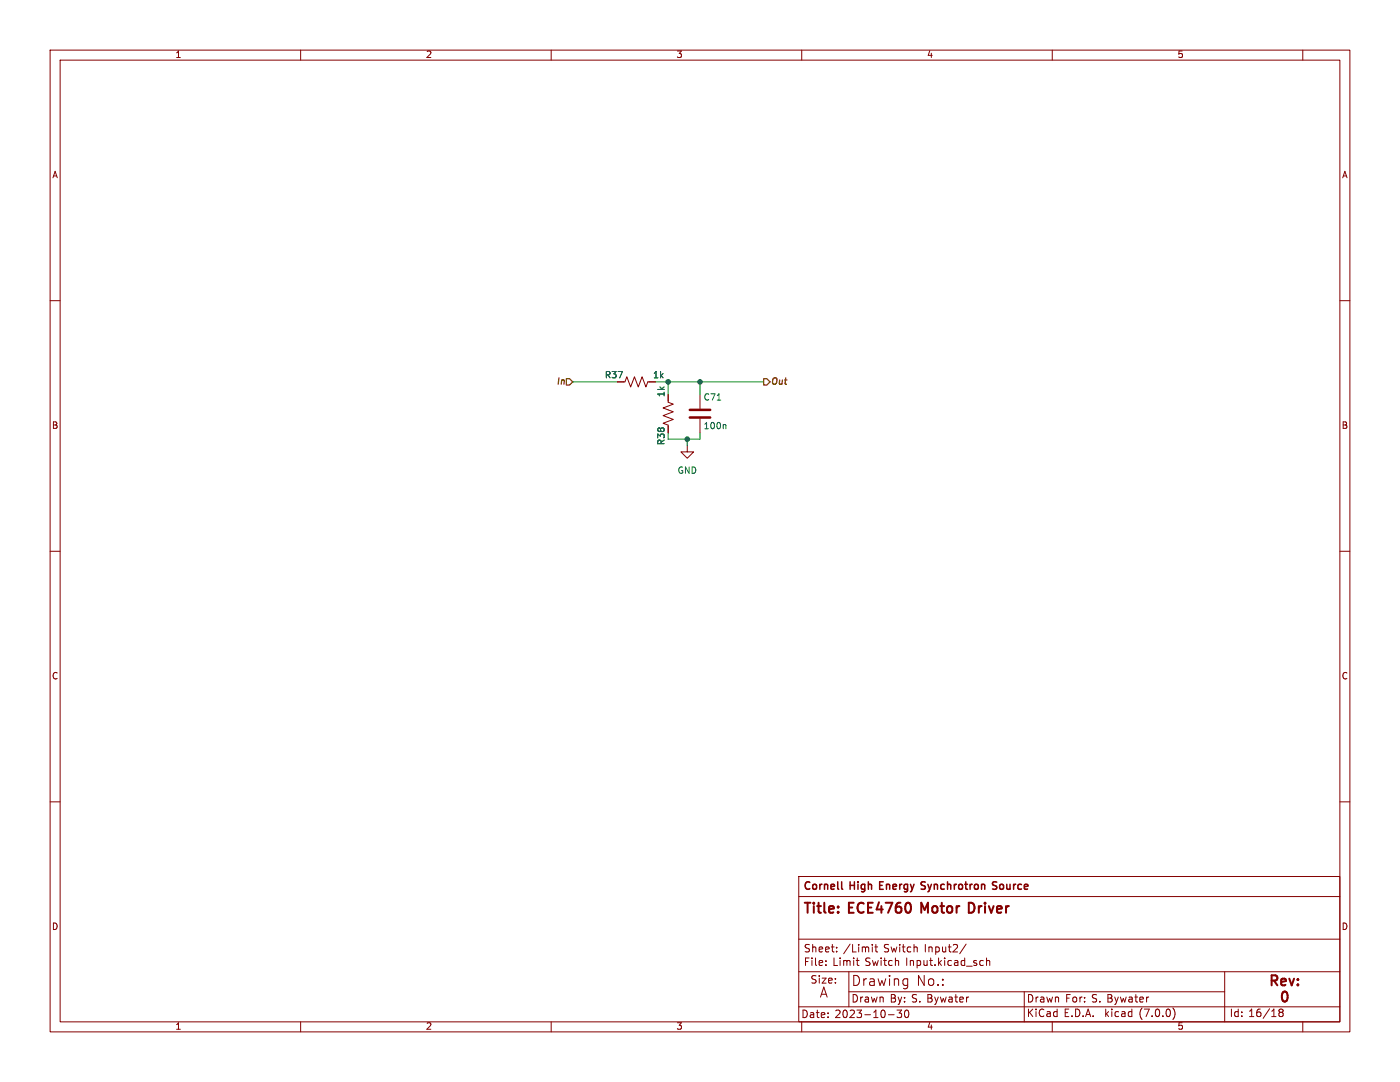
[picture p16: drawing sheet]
<svg xmlns="http://www.w3.org/2000/svg" width="279mm" height="216mm" viewBox="0 0 279 216" stroke-linecap="round" stroke-linejoin="round" font-family="sans-serif">
<defs><g id="words">
<g font-size="2.8" fill="#840000">
<text x="160.4" y="182.9">Title:</text>
<text x="169.5" y="182.9">ECE4760</text>
<text x="184.6" y="182.9">Motor</text>
<text x="194.7" y="182.9">Driver</text>
<text x="169.9" y="197.1">Drawing</text>
<text x="182.8" y="197.1">No.:</text>
<text x="163.6" y="199.4">A</text>
</g>
<g font-size="2.1" fill="#840000">
<text x="160.4" y="178">Cornell</text>
<text x="169.7" y="178">High</text>
<text x="176.1" y="178">Energy</text>
<text x="184.9" y="178">Synchrotron</text>
<text x="199.6" y="178">Source</text>
<text x="160.4" y="190.3">Sheet:</text>
<text x="168.3" y="190.3">/Limit</text>
<text x="176.4" y="190.3">Switch</text>
<text x="184.6" y="190.3">Input2/</text>
<text x="160.4" y="193">File:</text>
<text x="161.7" y="196.5">Size:</text>
<text x="166.2" y="193">Limit</text>
<text x="172.6" y="193">Switch</text>
<text x="180.8" y="193">Input.kicad_sch</text>
<text x="159.9" y="203.4">Date:</text>
<text x="166.6" y="203.4">2023-10-30</text>
<text x="169.9" y="200.3">Drawn</text>
<text x="177.6" y="200.3">By: S. Bywater</text>
<text x="204.9" y="203.2">KiCad</text>
<text x="204.9" y="200.3">Drawn</text>
<text x="212.3" y="203.2">E.D.A.</text>
<text x="212.6" y="200.3">For:</text>
<text x="217.9" y="200.3">S. Bywater</text>
<text x="220.6" y="203.2">kicad</text>
<text x="227.5" y="203.2">(7.0.0)</text>
<text x="245.4" y="203.2">Id: 16/18</text>
</g>
<g font-size="1.8" fill="#840000">
<text x="35" y="11.8">1</text>
<text x="85" y="11.8">2</text>
<text x="135" y="11.8">3</text>
<text x="185" y="11.8">4</text>
<text x="235" y="11.8">5</text>
<text x="10.4" y="35.8">A</text>
<text x="267.8" y="35.8">A</text>
<text x="10.3" y="85.8">B</text>
<text x="267.7" y="85.8">B</text>
<text x="10.3" y="135.8">C</text>
<text x="267.7" y="135.8">C</text>
<text x="10.3" y="185.8">D</text>
<text x="267.7" y="185.8">D</text>
<text x="35" y="205.7">1</text>
<text x="85" y="205.7">2</text>
<text x="135" y="205.7">3</text>
<text x="185" y="205.7">4</text>
<text x="235" y="205.7">5</text>
</g>
<g font-size="1.8" fill="#725600">
<text x="110.7" y="77.2">In</text>
<text x="153.9" y="77.2">Out</text>
</g>
<g font-size="1.8" fill="#006464">
<text x="120.6" y="75.8">R37</text>
<text x="130.3" y="75.8">1k</text>
<text x="132.9" y="79.3" transform="rotate(-90 132.9 79.3)">1k</text>
<text x="140.3" y="80.2">C71</text>
<text x="132.9" y="88.9" transform="rotate(-90 132.9 88.9)">R38</text>
<text x="140.3" y="85.9">100n</text>
<text x="135.2" y="94.8">GND</text>
</g>
</g></defs>
<g fill="none" stroke="#840000" stroke-width=".2">
<path d="M10 10h259.4v195.9h-259.4zM12 12h255.4v191.9h-255.4zM60 10v2M110 10v2M160 10v2M210 10v2M260 10v2M10 60h2M267.4 60h2M123.2 76.2h1.5l.4-1 .8 2 .7-2 .8 2 .7-2 .8 2 .4-1h1.5M133.3 78.7v1.6l1.1 .3-2.1 .8 2.1 .8-2.1 .7 2.1 .8-2.1 .8 1 .3v1.6M139.7 78.7v2.8"/>
<path d="M137.2 88.9v1.3h1.2l-1.2 1.2-1.3-1.2h1.3M139.7 83.6v2.8M10 110h2M267.4 110h2M10 160h2M267.4 160h2M159.4 174.9h108v29h-108zM159.4 178.9h108M159.4 193.9h108M159.4 187.4h108M164.8 192.5v.2M164.8 191.7v.2"/>
<path d="M167 189.8v.2M167 189v.2M169.4 193.9v7M169.4 197.9h75M170.9 191.7h.5M171.2 192.6l.2 .1M174.1 188.5v.1M174.1 189v1M174.6 189h.6M174.8 188.5v1.2l.4 .3M180.6 195.3l.5 .1M181.1 195.3v1.6l-.3 .4"/>
<path d="M181.1 196.5l-.5 .1M192.8 188.4l-1.3 1.9M195.8 191.7h.4M196.2 192.6l-.4 .1M196.9 191.8l.2-.1h.4v1M196.9 191.2v1.5M204.4 197.9v6M244.4 193.9v10M60 203.9v2M110 203.9v2M159.4 200.9h108M160 203.9v2"/>
<path d="M177.3 202.5h1.1M179 201.6h.9l-.5 .5 .5 .2v.6l-.2 .2-.7-.2M180.7 201.7l.2-.1a.8 .8 0 0 1 .5 .7 .8 .8 0 0 1-.5 .8l-.2-.2-.2-.4zM210 203.9v2M234.1 201.1a1.72 1.72 0 0 1 0 2.3M255.5 202l-.3-.3 .3-.3h.3l.3 .2-.3 .4M255.5 202l-.3 .3 .1 .4 .2 .2h.3l.3-.3-.1-.5-.2-.1M255.5 202h.3M260 203.9v2"/>
</g>
<path d="M194.1 180.2l-.8-.1v2l.8-.1M253.8 195.7h.7a.54 .54 0 0 0 .4-.6 .54 .54 0 0 0-.4-.5h-.7v2M254.3 195.7l.6 .9M255.7 195.9l.9-.1-.1-.4-.5-.1-.3 .3 .1 .9h.7M256.1 197.9h.4a1.25 1.25 0 0 1 0 2h-.2a1.33 1.33 0 0 1-.2-2zM257.3 195.3l.5 1.3 .5-1.3M259 196.4v.2M259 195.4v.2" fill="none" stroke="#840000" stroke-width=".4"/>
<path d="M168 177.4l.2 .1M183.8 177.4l.6 .1M183.8 176.4l.2 .2 .4 .1M184.5 176h-.4l-.3 .2M198.9 176h-.5l-.3 .1v.4l.7 .3 .1 .4-.3 .3-.5-.1" fill="none" stroke="#840000" stroke-width=".3"/>
<path d="M137.7 83.3h4M137.7 81.8h4" fill="none" stroke="#840000" stroke-width=".51"/>
<path d="M144.7 84.7l.2 .2v.7" fill="none" stroke="#006464" stroke-width=".2"/>
<path d="M113 75.6h.7l.6 .6-.6 .6h-.7zM152.4 75.6h.6l.7 .6-.7 .6h-.6z" fill="none" stroke="#725600" stroke-width=".25"/>
<path d="M114.3 76.2h8.9M130.8 76.2h21.6M133.3 76.2v2.5M139.7 76.2v2.5M137.2 87.6v1.3M139.7 86.4v1.2h-6.4" fill="none" stroke="#009600" stroke-width=".2"/>
<g fill="#009600" stroke="#009600" stroke-width=".2">
<circle cx="139.7" cy="76.2" r=".46"/>
<circle cx="133.3" cy="76.2" r=".46"/>
<circle cx="137.2" cy="87.6" r=".46"/>
</g>
<use href="#words"/>
</svg>
